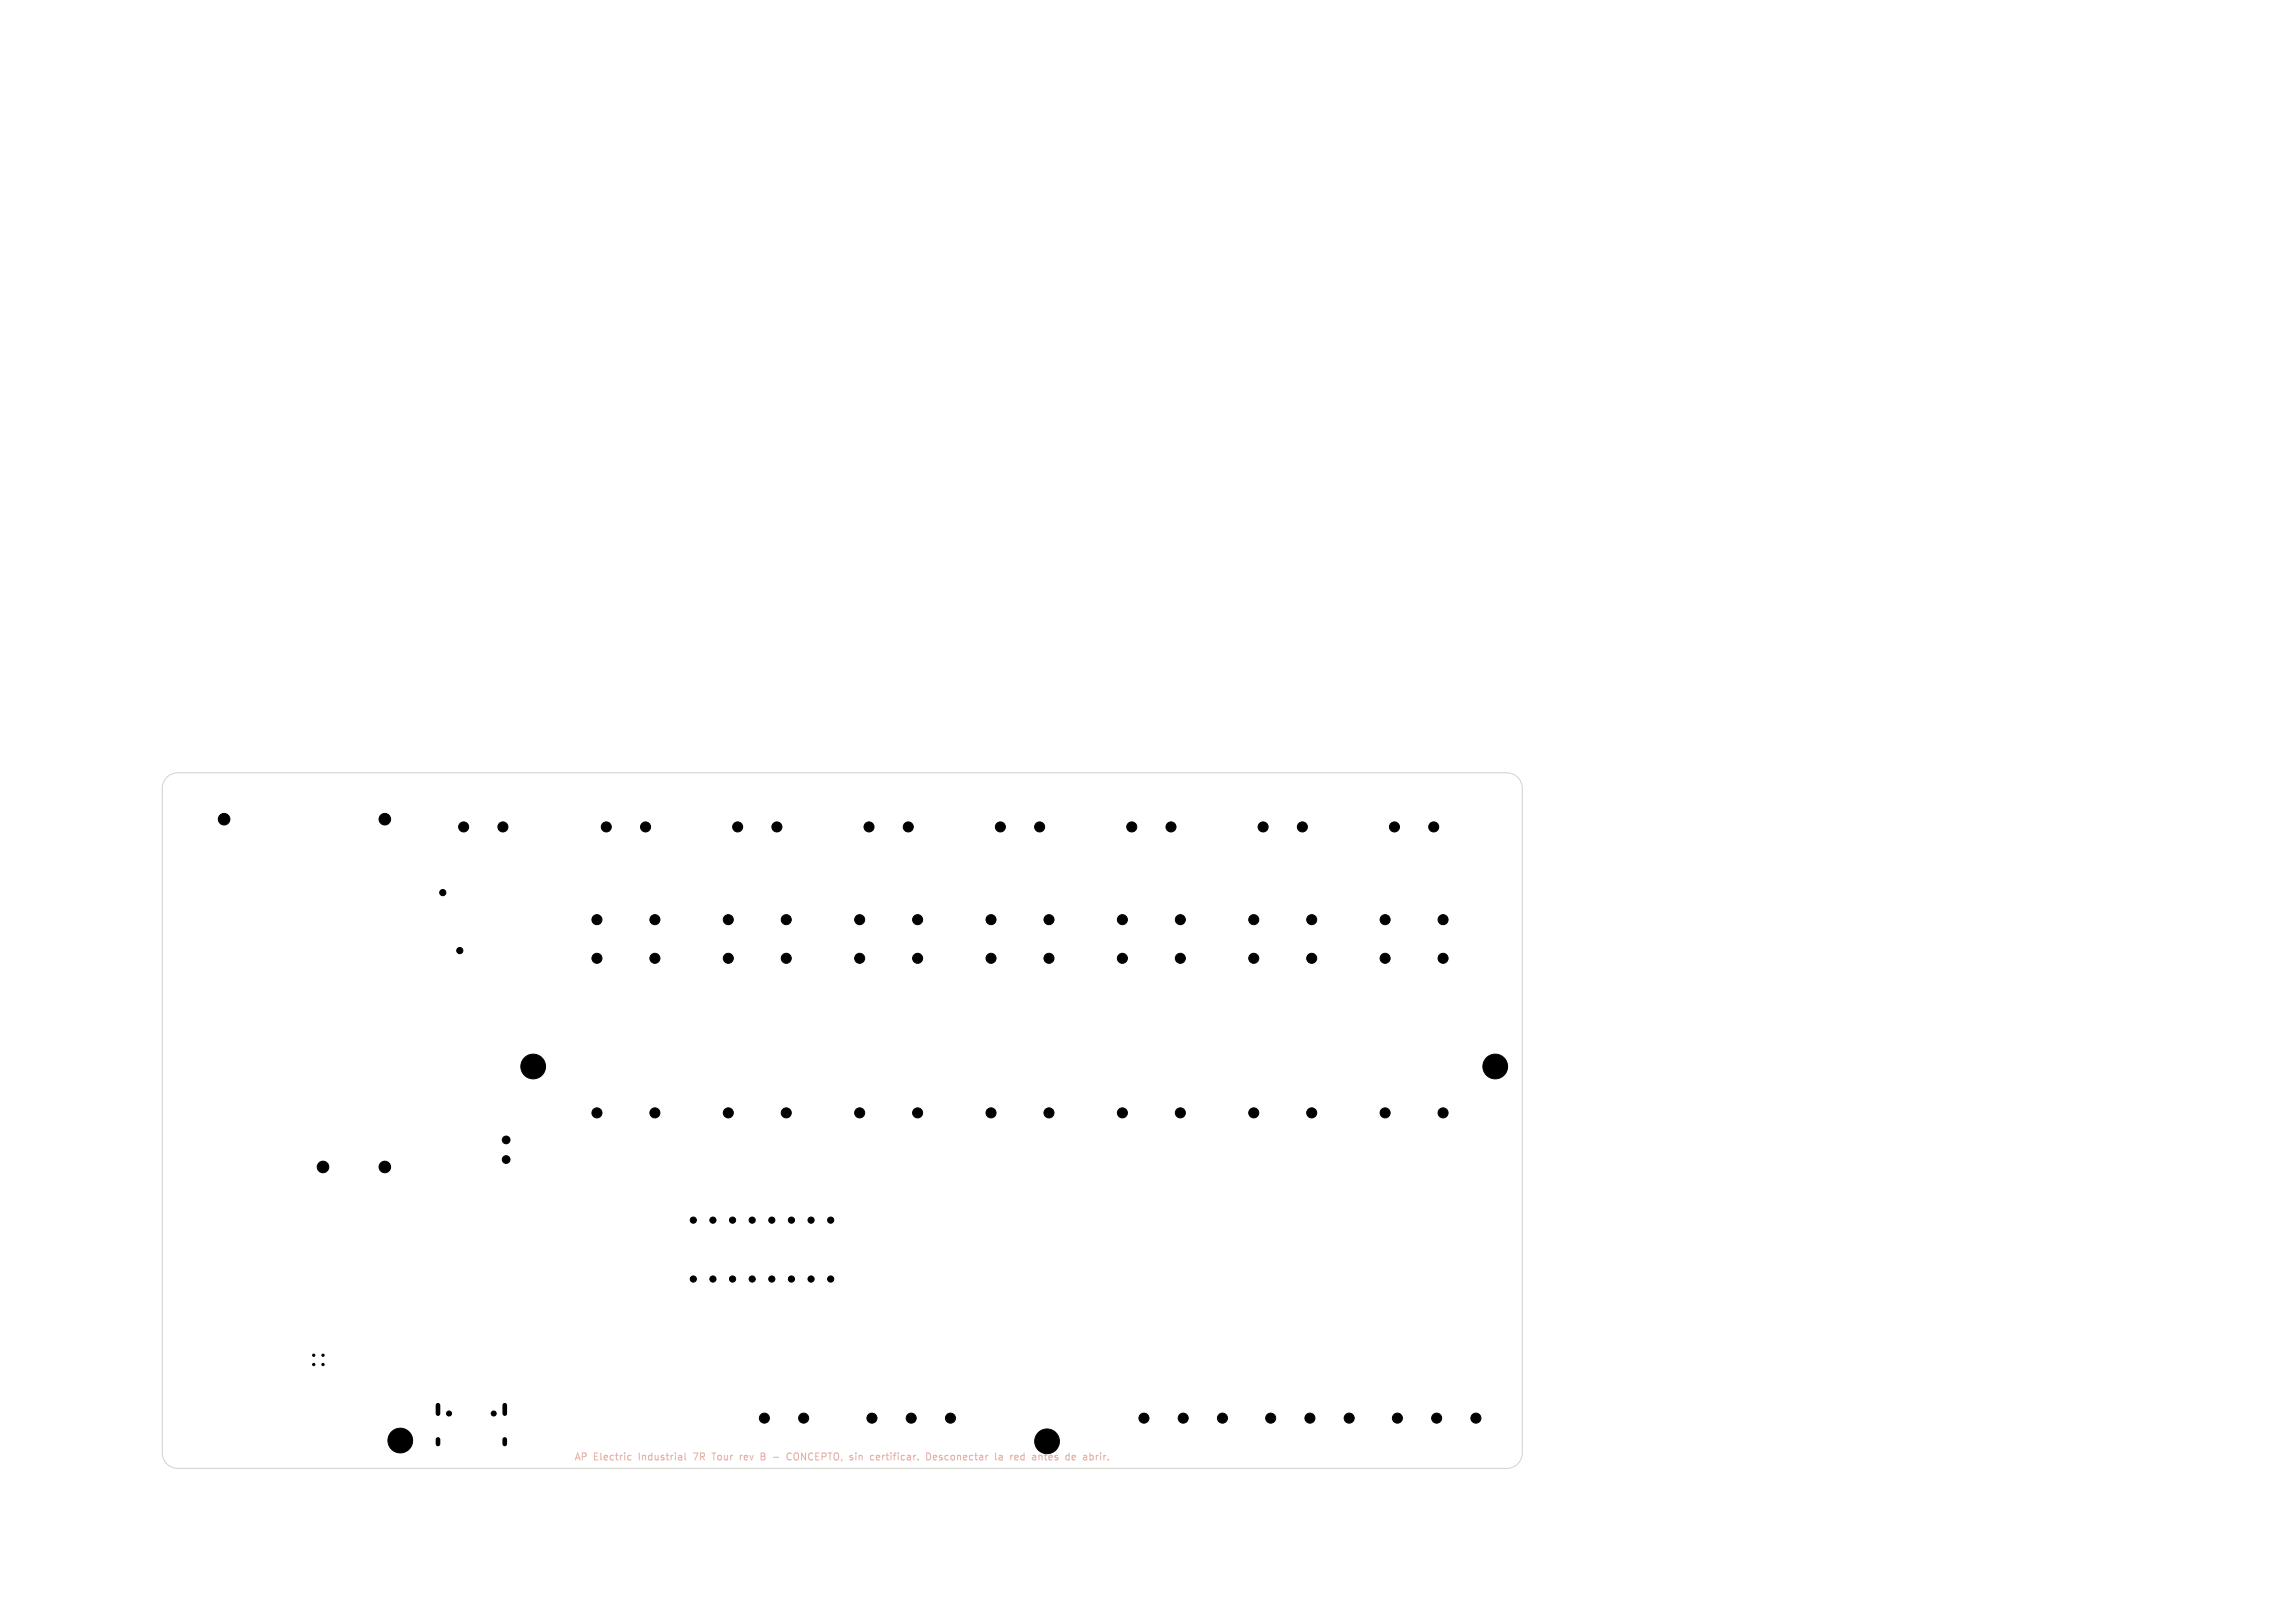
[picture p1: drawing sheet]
<svg xmlns="http://www.w3.org/2000/svg" width="297mm" height="210mm" viewBox="0 0 297 210" stroke-linecap="round" stroke-linejoin="round" font-family="sans-serif">
<defs><g id="words">
<g font-size="1.3" fill="#e8b2a7">
<text x="74.3" y="189.2">AP</text>
<text x="76.8" y="189.2">Electric</text>
<text x="82.9" y="189.2">Industrial</text>
<text x="90.2" y="189.2">7R</text>
<text x="92.8" y="189.2">Tour</text>
<text x="96.6" y="189.2">rev</text>
<text x="101.3" y="189.2">-</text>
<text x="103.4" y="189.2">CONCEPTO,</text>
<text x="111.7" y="189.2">sin</text>
<text x="114.6" y="189.2">certificar.</text>
<text x="122.1" y="189.2">Desconectar</text>
<text x="131.2" y="189.2">la</text>
<text x="133.4" y="189.2">red</text>
<text x="136.5" y="189.2">antes</text>
<text x="141" y="189.2">de</text>
<text x="143.5" y="189.2">abrir.</text>
</g>
</g></defs>
<g fill="none" stroke="#e8b2a7" stroke-width=".13">
<path d="M81.3 188.9h.4M81.3 188.4h.4M88.6 188v.8l.2 .1M89.7 188h.6M92.1 188h.5M92.4 188v.9M96.1 188.3l-.3 .2M98.5 188h.3l.2 .2-.2 .2 .2 .1v.2l-.2 .2h-.3zM98.5 188.4h.3M100.1 188.6h.7M102.4 188.8l-.2 .1h-.2M102.4 188.1l-.2-.1-.2 .1-.2 .3"/>
<path d="M103.1 188a.3 .3 0 0 0-.4 .3v.3a.3 .3 0 0 0 .4 .3M111.2 188.3v.6M111.4 188.3l-.2 .1M113.5 188.3l.3 .1v.1l-.4 .1M113.8 188.9h-.3M119.9 188a.45 .45 0 0 1 .5 .5 .45 .45 0 0 1-.5 .4M120.8 188.6l.4-.1v-.1l-.3-.1-.1 .1v.5h.4M121.6 188.9h.2M121.8 188.3l-.2 .1v.2h.2M129.4 188.3h.2l.1 .1v.5M129.7 188.9h-.3M129.7 188.5l-.3 .1"/>
<path d="M130.8 188.3v.6M130.9 188.4l-.1 .1M136.1 188.4l-.2-.1-.2 .1 .1 .5h.3M136.2 188.5l-.5 .1M140.2 188.4l.3-.1 .1 .1M140.6 188.5l-.3 .1-.1 .1 .1 .2h.3M142.9 188.3v.6M143.1 188.3l-.2 .2"/>
</g>
<path d="M21.6 100.6a2 2 0 0 1 1.4-.6h172a2 2 0 0 1 2 2v86a2 2 0 0 1-2 2h-172a2 2 0 0 1-2-2v-86a2 2 0 0 1 .6-1.4z" fill="none" stroke="#d0d2cd" stroke-width=".13"/>
<g fill="#000" stroke="#000" stroke-width=".13">
<circle cx="29" cy="106" r=".75"/>
<circle cx="49.8" cy="106" r=".75"/>
<circle cx="57.3" cy="115.5" r=".4"/>
<circle cx="60" cy="107" r=".65"/>
<circle cx="65.1" cy="107" r=".65"/>
<circle cx="77.3" cy="119" r=".65"/>
<circle cx="78.5" cy="107" r=".65"/>
<circle cx="83.5" cy="107" r=".65"/>
<circle cx="84.8" cy="119" r=".65"/>
<circle cx="94.3" cy="119" r=".65"/>
<circle cx="95.5" cy="107" r=".65"/>
<circle cx="100.5" cy="107" r=".65"/>
<circle cx="101.8" cy="119" r=".65"/>
<circle cx="111.3" cy="119" r=".65"/>
<circle cx="112.5" cy="107" r=".65"/>
<circle cx="117.5" cy="107" r=".65"/>
<circle cx="118.8" cy="119" r=".65"/>
<circle cx="128.3" cy="119" r=".65"/>
<circle cx="129.5" cy="107" r=".65"/>
<circle cx="134.5" cy="107" r=".65"/>
<circle cx="135.8" cy="119" r=".65"/>
<circle cx="145.3" cy="119" r=".65"/>
<circle cx="146.5" cy="107" r=".65"/>
<circle cx="151.5" cy="107" r=".65"/>
<circle cx="152.8" cy="119" r=".65"/>
<circle cx="162.3" cy="119" r=".65"/>
<circle cx="163.5" cy="107" r=".65"/>
<circle cx="168.5" cy="107" r=".65"/>
<circle cx="169.8" cy="119" r=".65"/>
<circle cx="179.3" cy="119" r=".65"/>
<circle cx="180.5" cy="107" r=".65"/>
<circle cx="185.5" cy="107" r=".65"/>
<circle cx="186.8" cy="119" r=".65"/>
<circle cx="59.5" cy="123" r=".4"/>
<circle cx="69" cy="138" r="1.6"/>
<circle cx="77.3" cy="124" r=".65"/>
<circle cx="84.8" cy="124" r=".65"/>
<circle cx="94.3" cy="124" r=".65"/>
<circle cx="101.8" cy="124" r=".65"/>
<circle cx="111.3" cy="124" r=".65"/>
<circle cx="118.8" cy="124" r=".65"/>
<circle cx="128.3" cy="124" r=".65"/>
<circle cx="135.8" cy="124" r=".65"/>
<circle cx="145.3" cy="124" r=".65"/>
<circle cx="152.8" cy="124" r=".65"/>
<circle cx="162.3" cy="124" r=".65"/>
<circle cx="169.8" cy="124" r=".65"/>
<circle cx="179.3" cy="124" r=".65"/>
<circle cx="186.8" cy="124" r=".65"/>
<circle cx="193.5" cy="138" r="1.6"/>
<circle cx="41.8" cy="151" r=".75"/>
<circle cx="49.8" cy="151" r=".75"/>
<circle cx="65.5" cy="147.5" r=".5"/>
<circle cx="65.5" cy="150" r=".5"/>
<circle cx="77.3" cy="144" r=".65"/>
<circle cx="84.8" cy="144" r=".65"/>
<circle cx="89.7" cy="157.9" r=".4"/>
<circle cx="92.3" cy="157.9" r=".4"/>
<circle cx="94.3" cy="144" r=".65"/>
<circle cx="94.8" cy="157.9" r=".4"/>
<circle cx="97.3" cy="157.9" r=".4"/>
<circle cx="99.9" cy="157.9" r=".4"/>
<circle cx="101.8" cy="144" r=".65"/>
<circle cx="102.4" cy="157.9" r=".4"/>
<circle cx="105" cy="157.9" r=".4"/>
<circle cx="107.5" cy="157.9" r=".4"/>
<circle cx="111.3" cy="144" r=".65"/>
<circle cx="118.8" cy="144" r=".65"/>
<circle cx="128.3" cy="144" r=".65"/>
<circle cx="135.8" cy="144" r=".65"/>
<circle cx="145.3" cy="144" r=".65"/>
<circle cx="152.8" cy="144" r=".65"/>
<circle cx="162.3" cy="144" r=".65"/>
<circle cx="169.8" cy="144" r=".65"/>
<circle cx="179.3" cy="144" r=".65"/>
<circle cx="186.8" cy="144" r=".65"/>
<circle cx="40.6" cy="176.6" r=".15"/>
<circle cx="40.6" cy="175.4" r=".15"/>
<circle cx="41.8" cy="176.6" r=".15"/>
<circle cx="41.8" cy="175.4" r=".15"/>
<circle cx="89.7" cy="165.5" r=".4"/>
<circle cx="92.3" cy="165.5" r=".4"/>
<circle cx="94.8" cy="165.5" r=".4"/>
<circle cx="97.3" cy="165.5" r=".4"/>
<circle cx="99.9" cy="165.5" r=".4"/>
<circle cx="102.4" cy="165.5" r=".4"/>
<circle cx="105" cy="165.5" r=".4"/>
<circle cx="107.5" cy="165.5" r=".4"/>
<circle cx="51.8" cy="186.4" r="1.6"/>
<circle cx="58.1" cy="182.9" r=".32"/>
<circle cx="63.9" cy="182.9" r=".32"/>
<circle cx="98.9" cy="183.5" r=".65"/>
<circle cx="104" cy="183.5" r=".65"/>
<circle cx="112.8" cy="183.5" r=".65"/>
<circle cx="117.9" cy="183.5" r=".65"/>
<circle cx="123" cy="183.5" r=".65"/>
<circle cx="135.5" cy="186.5" r="1.6"/>
<circle cx="148" cy="183.5" r=".65"/>
<circle cx="153.1" cy="183.5" r=".65"/>
<circle cx="158.2" cy="183.5" r=".65"/>
<circle cx="164.4" cy="183.5" r=".65"/>
<circle cx="169.5" cy="183.5" r=".65"/>
<circle cx="174.6" cy="183.5" r=".65"/>
<circle cx="180.8" cy="183.5" r=".65"/>
<circle cx="185.9" cy="183.5" r=".65"/>
<circle cx="191" cy="183.5" r=".65"/>
</g>
<path d="M56.7 181.8v1.1M56.7 186.3v.6M65.3 181.8v1.1M65.3 186.3v.6" fill="none" stroke="#000" stroke-width=".6"/>
<use href="#words"/>
</svg>
